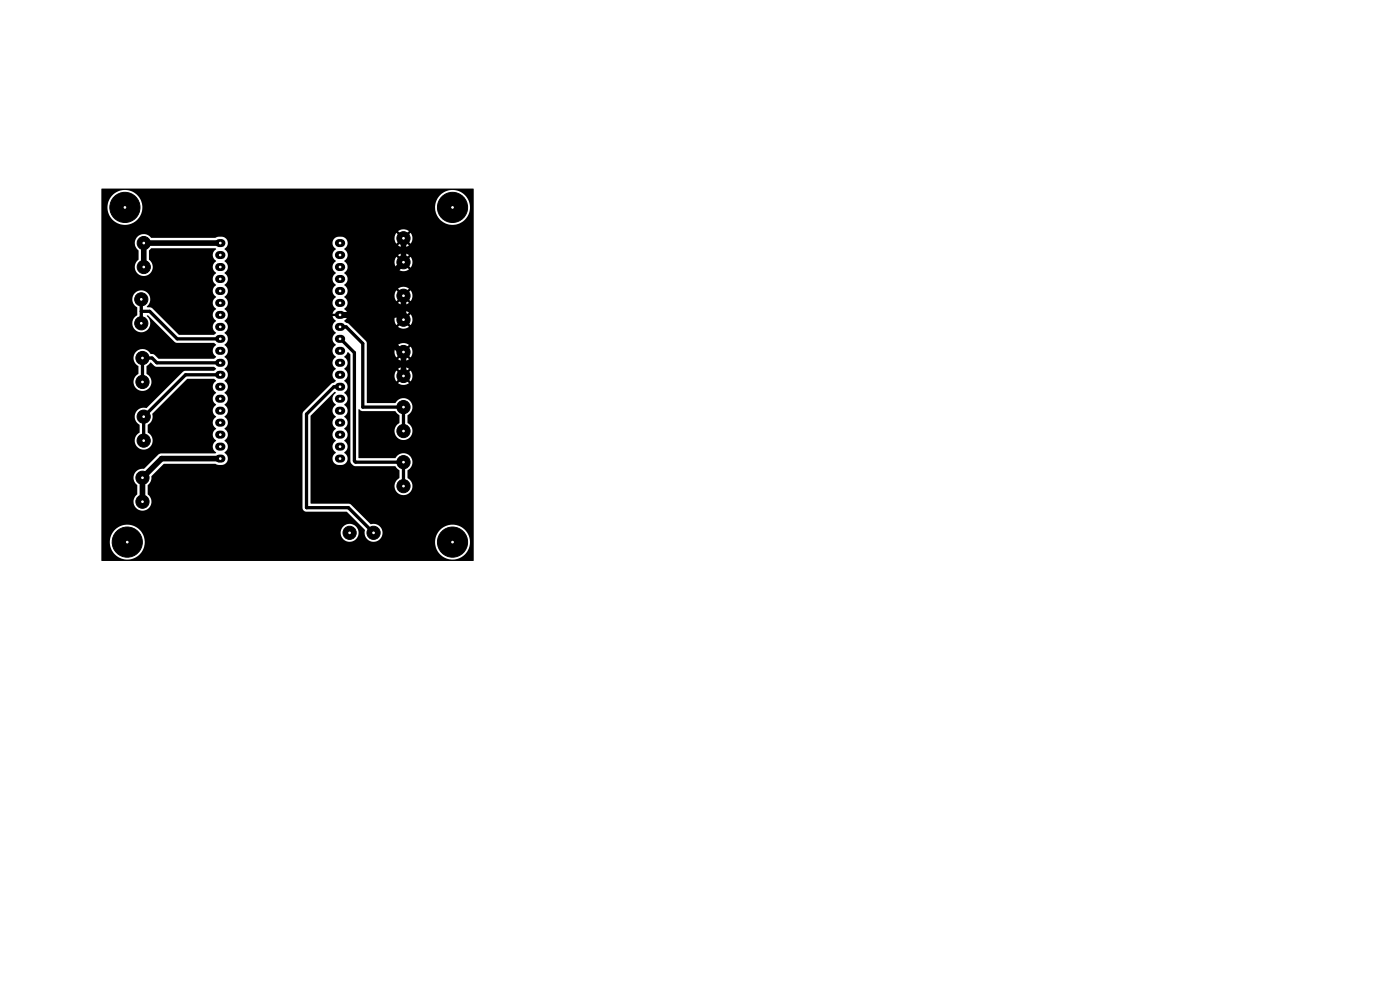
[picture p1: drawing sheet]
<svg xmlns="http://www.w3.org/2000/svg" width="297mm" height="210mm" viewBox="0 0 297 210" stroke-linecap="round" stroke-linejoin="round" font-family="sans-serif">
<g fill="#000" stroke="#000" stroke-width=".21">
<circle cx="26.5" cy="44" r="3.2"/>
<circle cx="30.5" cy="51.6" r="1.4"/>
<circle cx="30.5" cy="56.6" r="1.4"/>
<circle cx="85.6" cy="55.6" r="1.4"/>
<circle cx="85.6" cy="50.5" r="1.4"/>
<circle cx="96" cy="44" r="3.2"/>
<circle cx="30" cy="68.6" r="1.4"/>
<circle cx="30" cy="63.5" r="1.4"/>
<circle cx="30.2" cy="75.9" r="1.4"/>
<circle cx="85.6" cy="74.7" r="1.4"/>
<circle cx="85.6" cy="79.8" r="1.4"/>
<circle cx="85.6" cy="62.7" r="1.4"/>
<circle cx="85.6" cy="67.8" r="1.4"/>
<circle cx="30.2" cy="81" r="1.4"/>
<circle cx="30.5" cy="88.4" r="1.4"/>
<circle cx="30.5" cy="93.5" r="1.4"/>
<circle cx="85.6" cy="91.4" r="1.4"/>
<circle cx="85.6" cy="98" r="1.4"/>
<circle cx="85.6" cy="86.4" r="1.4"/>
<circle cx="27" cy="115" r="3.2"/>
<circle cx="30.2" cy="101.3" r="1.4"/>
<circle cx="30.2" cy="106.4" r="1.4"/>
<circle cx="74.2" cy="113" r="1.4"/>
<circle cx="79.2" cy="113" r="1.4"/>
<circle cx="85.6" cy="103.1" r="1.4"/>
<circle cx="96" cy="115" r="3.2"/>
</g>
<g fill="none" stroke="#000" stroke-width="1.7">
<path d="M46.5 51.6h.5M46.5 54.1h.5M46.5 56.6h.5M46.5 59.2h.5M71.9 51.6h.5M71.9 54.1h.5M71.9 56.6h.5M71.9 59.2h.5M46.5 61.7h.5M46.5 64.3h.5M46.5 66.8h.5M46.5 69.3h.5"/>
<path d="M46.5 71.9h.5M46.5 74.4h.5M46.5 77h.5M46.5 79.5h.5M71.9 61.7h.5M71.9 64.3h.5M71.9 66.8h.5M71.9 69.3h.5M71.9 71.9h.5M71.9 74.4h.5M71.9 77h.5M71.9 79.5h.5"/>
<path d="M46.5 82h.5M46.5 84.6h.5M46.5 87.1h.5M46.5 89.7h.5M46.5 92.2h.5M46.5 94.7h.5M46.5 97.3h.5M71.9 82h.5M71.9 84.6h.5M71.9 87.1h.5M71.9 89.7h.5M71.9 92.2h.5"/>
<path d="M71.9 94.7h.5M71.9 97.3h.5"/>
</g>
<path d="M46.7 51.6h-16.2v5M85.6 50.5v5.1l-11.2 11.2M72.1 66.8h12.5M77.2 66.8l7.9 7.9h.5v5.1M85.6 62.7v5.1l-1-1M85.6 65.8l-1 1M46.7 97.3h-12.4l-4.1 4v5.1" fill="none" stroke="#000" stroke-width="1.2"/>
<path d="M30 66h1.7l5.9 5.9h9.1M30 63.5v5.1M46.7 79.5h-7.3l-8.9 8.9v5.1M46.7 77h-13.4l-1-1.1h-2.1v5.1M72.1 71.9l3.1 2.9v23l.2 .2h10.2v5.1M72.1 69.3h1.3l3.6 3.6v13.5h8.6v5M72.1 82h-1.3l-5.8 5.9v19.8h8.9l5.3 5.3" fill="none" stroke="#000" stroke-width=".7"/>
<path d="M21.5 40.1l78.9-.1 .1 .1v78.8l-78.9 .1-.1-4.2h1.8a3.7 3.7 0 0 0 4.7 3.8 3.7 3.7 0 0 0 2.1-5.7h42.2v.3a1.9 1.9 0 0 0 2.9 1.5 1.9 1.9 0 0 0 0-3.3 1.9 1.9 0 0 0-2.9 1.5h-42.2l-.1-.1a3.7 3.7 0 0 0-4.1-1.3 3.7 3.7 0 0 0-2.6 3.3h-1.8v-51.4h6.6v.2a2.25 2.25 0 0 0 1 1.7v1.6a1.93 1.93 0 0 0-.6 2.8 1.93 1.93 0 0 0 2.9 .2 1.93 1.93 0 0 0-.3-2.9l.3-.1 5.8 5.7 8.2 .1 .5 .5a1.48 1.48 0 0 0 0 2.5l-.5 .4h-11.7l-1.1-1a.89 .89 0 0 1-1.1-.6 1.93 1.93 0 0 0-2.9 .4 1.93 1.93 0 0 0 .8 2.8v1.6a1.93 1.93 0 0 0-.6 3 1.93 1.93 0 0 0 3-.1 1.93 1.93 0 0 0-.7-2.9v-1.6l.9-.8 .7 .7 .5 .2h12.2l.5 .4-.5 .5h-6.4l-7.9 7.8a1.97 1.97 0 0 0-2.4 1.2 1.97 1.97 0 0 0 .9 2.5v1.6a1.92 1.92 0 0 0-.5 2.9 1.92 1.92 0 0 0 3-.1 1.92 1.92 0 0 0-.8-2.9l.1-1.6a2.08 2.08 0 0 0 .9-2.4l7.4-7.3h5.7l.4 .3a1.6 1.6 0 0 0-.5 2l.6 .6a1.48 1.48 0 0 0 0 2.6 1.48 1.48 0 0 0 0 2.5 1.48 1.48 0 0 0 0 2.5 1.48 1.48 0 0 0 0 2.6 1.48 1.48 0 0 0 0 2.5l-.2 .2h-11.7l-.4 .2-3.1 3.1a1.94 1.94 0 0 0-2 1.2 1.94 1.94 0 0 0 .6 2.3v1.9a1.92 1.92 0 0 0-.2 2.8 1.92 1.92 0 0 0 2.8-.1 1.92 1.92 0 0 0-.4-2.8v-1.9a2.1 2.1 0 0 0 .8-1.9l2.7-2.6h10.9l.5 .2h.9a1.4 1.4 0 0 0 1.2-1.1 1.4 1.4 0 0 0-.7-1.5 1.48 1.48 0 0 0 0-2.5 1.48 1.48 0 0 0 0-2.6 1.48 1.48 0 0 0 0-2.5l.6-.6h16l.1 20.3 .6 .4 8.7 .1 3.8 3.8a1.91 1.91 0 0 0 .5 2 1.91 1.91 0 0 0 2 .4h12.4v.4a3.7 3.7 0 0 0 5.6 3 3.7 3.7 0 0 0 0-6.4 3.7 3.7 0 0 0-5.6 3h-12.4l.2-.1a1.94 1.94 0 0 0 .9-2.4 1.94 1.94 0 0 0-2.4-1.1l-4.4-4.3-8.3-.1v-18.5l5-5.2 .3 .1v.2a1.43 1.43 0 0 0 .1 2.5 1.48 1.48 0 0 0 0 2.5 1.48 1.48 0 0 0 0 2.5 1.48 1.48 0 0 0 0 2.6 1.48 1.48 0 0 0 0 2.5 1.4 1.4 0 0 0-.7 1.5 1.4 1.4 0 0 0 1.2 1.1h.9a1.41 1.41 0 0 0 1-1.2 1.41 1.41 0 0 0-.7-1.4 1.48 1.48 0 0 0 0-2.5 1.48 1.48 0 0 0 0-2.6 1.48 1.48 0 0 0 0-2.5 1.48 1.48 0 0 0 0-2.6 1.48 1.48 0 0 0 0-2.5 1.48 1.48 0 0 0 0-2.5 1.48 1.48 0 0 0 0-2.6 1.48 1.48 0 0 0 0-2.5l.8-1 .5 .5 .1 23 .5 .5 .5 .2h8.5l.8 .9v1.6a1.93 1.93 0 0 0-.5 3 1.93 1.93 0 0 0 3-.1 1.93 1.93 0 0 0-.8-3l.1-1.5a1.93 1.93 0 0 0 .4-3.1 1.93 1.93 0 0 0-3.1 .5l-7.8-.1 .1-10.3 .8 .4h7l.8 .9v1.6a1.94 1.94 0 0 0-.6 2.9 1.94 1.94 0 0 0 3 0 1.94 1.94 0 0 0-.7-2.9l.1-1.6a1.93 1.93 0 0 0 .4-3.1 1.93 1.93 0 0 0-3.1 .5h-5.9l-.1-5.9h5.9l.1 .8 .3 .5 .9-.9 .4 .3-1 1h.1a1.89 1.89 0 0 0 2.3 0l-1-1 .4-.3 .9 .9 .1-.1a1.89 1.89 0 0 0-.1-2.2l-.9 .9-.4-.3 1-1h-.1a1.89 1.89 0 0 0-2.3 0l1 1-.4 .3-.9-.9-.4 1h-5.9v-5h5.9l.1 .7 .3 .5 .9-.9 .4 .3-1 1a1.88 1.88 0 0 0 2.4 0l-1-1 .4-.3 .9 .9 .1-.1a1.89 1.89 0 0 0-.1-2.2l-.9 1-.4-.4 1-.9-.1-.1a1.89 1.89 0 0 0-2.3 .1l1 .9-.4 .4-.9-1-.4 1.1h-5.9v-1.8l-.2-.5-3.6-3.6-.6-.2-.4-.4 .4-.4h10.3l.1 .7 .3 .6 .9-1 .4 .4-1 .9 .1 .1a1.89 1.89 0 0 0 2.3-.1l-1-.9 .4-.4 .9 1 .1-.1a1.89 1.89 0 0 0-.1-2.2l-.9 .9-.4-.3 1-1-.1-.1a1.89 1.89 0 0 0-2.3 .1l1 1-.4 .3-.9-.9-.4 1h-10.3l.3-.6h-1.1v-.5h1.1l-.2-.5-.5-.6a1.48 1.48 0 0 0 0-2.5l.4-.4h10.3l.1 .8 .3 .5 .9-1 .4 .4-1 .9a1.88 1.88 0 0 0 2.4 0l-1-.9 .4-.4 .9 1 .1-.1a1.89 1.89 0 0 0-.1-2.2l-.9 .9-.4-.3 1-1h-.1a1.89 1.89 0 0 0-2.3 0l1 1-.4 .3-.9-.9-.4 1h-10.3a1.47 1.47 0 0 0-.4-2.2 1.48 1.48 0 0 0 0-2.5 1.42 1.42 0 0 0 .1-2.4h10.6l.1 .7 .3 .6 .9-1 .4 .4-1 .9a1.88 1.88 0 0 0 2.4 0l-1-.9 .4-.4 .9 1 .1-.1a1.89 1.89 0 0 0-.1-2.2l-.9 .9-.4-.3 1-1-.1-.1a1.89 1.89 0 0 0-2.3 .1l1 1-.4 .3-.9-.9-.4 1h-10.6l-.1-.2a1.47 1.47 0 0 0 0-2.5 1.42 1.42 0 0 0 .1-2.4h10.6l.1 .8 .3 .5 .9-.9 .4 .3-1 1a1.88 1.88 0 0 0 2.4 0l-1-1 .4-.3 .9 .9 .1-.1a1.89 1.89 0 0 0-.1-2.2l-.9 .9-.4-.3 1-1h-.1a1.89 1.89 0 0 0-2.3 0l1 1-.4 .3-.9-.9-.4 1h-10.6l-.6-.2h-.8a1.4 1.4 0 0 0-1.2 1.2 1.4 1.4 0 0 0 .8 1.4 1.48 1.48 0 0 0 0 2.6 1.48 1.48 0 0 0 0 2.5 1.48 1.48 0 0 0 0 2.6 1.48 1.48 0 0 0 0 2.5 1.48 1.48 0 0 0 0 2.5l-.6 .6-.1 .5h1.1v.5h-1.1l.1 .4 .5 .5a1.6 1.6 0 0 0-.5 2l.6 .6a1.48 1.48 0 0 0 0 2.6 1.48 1.48 0 0 0 0 2.5 1.48 1.48 0 0 0 0 2.5 1.48 1.48 0 0 0 0 2.6l-.4 .4-.6 .2-5.9 5.9-.2 .5h-16a1.51 1.51 0 0 0-.6-2 1.48 1.48 0 0 0 0-2.5 1.48 1.48 0 0 0 0-2.5 1.48 1.48 0 0 0 0-2.6 1.48 1.48 0 0 0 0-2.5 1.48 1.48 0 0 0 0-2.6 1.48 1.48 0 0 0 0-2.5 1.48 1.48 0 0 0 0-2.5 1.48 1.48 0 0 0 0-2.6 1.48 1.48 0 0 0 0-2.5 1.48 1.48 0 0 0 0-2.6 1.48 1.48 0 0 0 0-2.5 1.48 1.48 0 0 0 0-2.5 1.48 1.48 0 0 0 0-2.6 1.4 1.4 0 0 0 .7-1.5 1.4 1.4 0 0 0-1.2-1.1h-.9l-.5 .3-13.7-.1a1.93 1.93 0 0 0-2.9-.1 1.93 1.93 0 0 0 .3 2.9v1.9a1.92 1.92 0 0 0-.3 2.8 1.92 1.92 0 0 0 2.9 0 1.92 1.92 0 0 0-.4-2.9v-1.8l.5-.5h13.6l.1 .2a1.43 1.43 0 0 0 .1 2.5 1.48 1.48 0 0 0 0 2.5 1.48 1.48 0 0 0 0 2.6 1.48 1.48 0 0 0 0 2.5 1.48 1.48 0 0 0 0 2.5 1.48 1.48 0 0 0 0 2.6 1.48 1.48 0 0 0 0 2.5l-.5 .4h-7.5l-5.6-5.6-1.2-.4a1.91 1.91 0 0 0-.2-3.2 1.91 1.91 0 0 0-2.8 1.6h-6.6v-19.6h1.3v.4a3.7 3.7 0 0 0 3.9 3.5 3.7 3.7 0 0 0 3.5-3.9h62.1v.4a3.7 3.7 0 0 0 5.6 3 3.7 3.7 0 0 0 0-6.4 3.7 3.7 0 0 0-5.6 3h-62.1v-.3a3.7 3.7 0 0 0-3.9-3.2 3.7 3.7 0 0 0-3.5 3.5h-1.3z" fill="#000"/>
<g fill="#fff" stroke="#fff" stroke-width=".21">
<circle cx="30.5" cy="51.6" r=".17"/>
<circle cx="30.5" cy="56.6" r=".17"/>
<circle cx="30.2" cy="75.9" r=".17"/>
<circle cx="30.2" cy="81" r=".17"/>
<circle cx="96" cy="115" r=".17"/>
<circle cx="27" cy="115" r=".17"/>
<circle cx="96" cy="44" r=".18"/>
<circle cx="26.5" cy="44" r=".18"/>
<circle cx="85.6" cy="91.4" r=".17"/>
<circle cx="85.6" cy="86.4" r=".17"/>
<circle cx="30.2" cy="101.3" r=".17"/>
<circle cx="30.2" cy="106.4" r=".17"/>
<circle cx="30.5" cy="88.4" r=".17"/>
<circle cx="30.5" cy="93.5" r=".17"/>
<circle cx="74.2" cy="113" r=".17"/>
<circle cx="79.2" cy="113" r=".17"/>
<circle cx="85.6" cy="67.8" r=".17"/>
<circle cx="85.6" cy="62.7" r=".17"/>
<circle cx="85.6" cy="50.5" r=".17"/>
<circle cx="85.6" cy="55.6" r=".17"/>
<circle cx="30" cy="63.5" r=".17"/>
<circle cx="30" cy="68.6" r=".17"/>
<circle cx="85.6" cy="98" r=".17"/>
<circle cx="85.6" cy="103.1" r=".17"/>
<circle cx="85.6" cy="74.7" r=".17"/>
<circle cx="85.6" cy="79.8" r=".17"/>
<circle cx="46.7" cy="51.6" r=".17"/>
<circle cx="46.7" cy="54.1" r=".17"/>
<circle cx="46.7" cy="56.6" r=".17"/>
<circle cx="46.7" cy="59.2" r=".17"/>
<circle cx="46.7" cy="61.7" r=".17"/>
<circle cx="46.7" cy="64.3" r=".17"/>
<circle cx="46.7" cy="66.8" r=".17"/>
<circle cx="46.7" cy="69.3" r=".17"/>
<circle cx="46.7" cy="71.9" r=".17"/>
<circle cx="46.7" cy="74.4" r=".17"/>
<circle cx="46.7" cy="77" r=".17"/>
<circle cx="46.7" cy="79.5" r=".17"/>
<circle cx="46.7" cy="82" r=".17"/>
<circle cx="46.7" cy="84.6" r=".17"/>
<circle cx="46.7" cy="87.1" r=".17"/>
<circle cx="46.7" cy="89.7" r=".17"/>
<circle cx="46.7" cy="92.2" r=".17"/>
<circle cx="46.7" cy="94.7" r=".17"/>
<circle cx="46.7" cy="97.3" r=".17"/>
<circle cx="72.1" cy="51.6" r=".17"/>
<circle cx="72.1" cy="54.1" r=".17"/>
<circle cx="72.1" cy="56.6" r=".17"/>
<circle cx="72.1" cy="59.2" r=".17"/>
<circle cx="72.1" cy="61.7" r=".17"/>
<circle cx="72.1" cy="64.3" r=".17"/>
<circle cx="72.1" cy="66.8" r=".17"/>
<circle cx="72.1" cy="69.3" r=".17"/>
<circle cx="72.1" cy="71.9" r=".17"/>
<circle cx="72.1" cy="74.4" r=".17"/>
<circle cx="72.1" cy="77" r=".17"/>
<circle cx="72.1" cy="79.5" r=".17"/>
<circle cx="72.1" cy="82" r=".17"/>
<circle cx="72.1" cy="84.6" r=".17"/>
<circle cx="72.1" cy="87.1" r=".17"/>
<circle cx="72.1" cy="89.7" r=".17"/>
<circle cx="72.1" cy="92.2" r=".17"/>
<circle cx="72.1" cy="94.7" r=".17"/>
<circle cx="72.1" cy="97.3" r=".17"/>
</g>
</svg>
